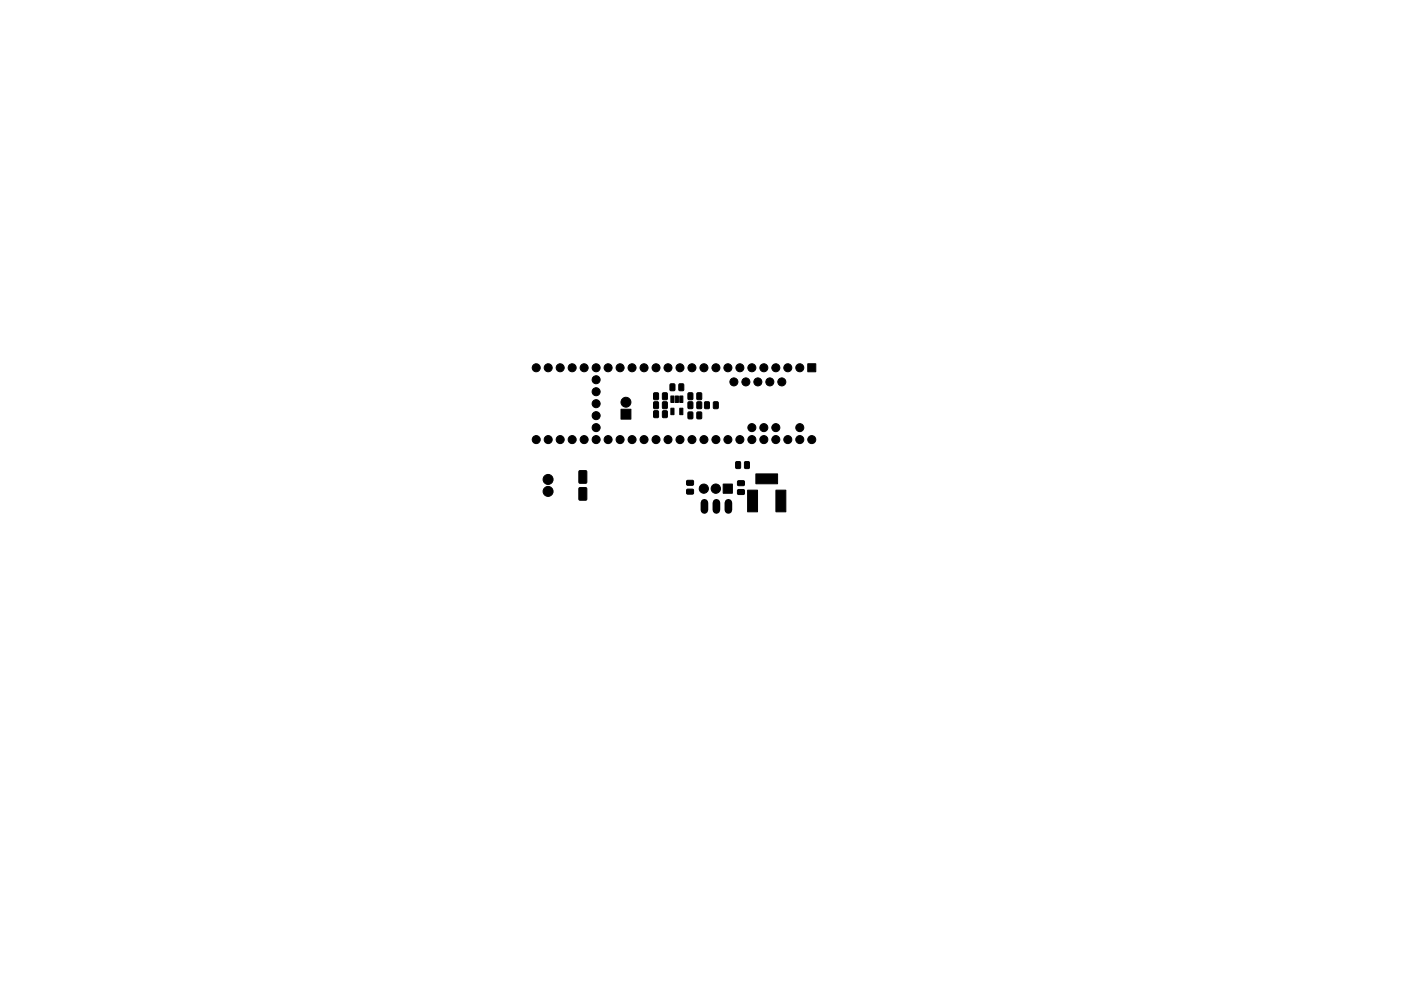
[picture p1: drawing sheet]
<svg xmlns="http://www.w3.org/2000/svg" width="297mm" height="210mm" viewBox="0 0 297 210" stroke-linecap="round" stroke-linejoin="round" font-family="sans-serif">
<g fill="#000" stroke="#000" stroke-width=".21">
<path d="M171.3 77.2h1.6v1.7h-1.6zM122.8 99.9l1.4-.1 .2 .2v2.3l-.1 .2h-1.3l-.2-.1zM131.7 86.8h2.1v2.1h-2.1zM138.6 85.3l.8-.1 .2 .1v1.2l-.1 .2-.9-.1zM138.6 83.4l.8-.1 .2 .1v1.2l-.1 .2-.9-.1zM138.6 87.2l.8-.1 .2 .1v1.2l-.1 .2-.9-.1zM140.5 85.3l.7-.1 .3 .1v1.2l-.1 .2-.9-.1zM140.5 83.4l.7-.1 .3 .1v1.2l-.1 .2-.9-.1zM140.5 87.2l.7-.1 .3 .1v1.2l-.1 .2-.9-.1zM142.3 86.6h.6v1.4l-.7-.1zM142.3 84h.6v1.4h-.7zM142.1 81.5l.7-.1 .3 .1v1.2l-.1 .2-.9-.1z"/>
<path d="M143.2 84h.6v1.4h-.6zM144.1 86.6h.7l-.1 1.4-.6-.1zM144.1 84h.7l-.1 1.4h-.6zM144 81.5l.7-.1 .2 .1 .1 1.2-.1 .2-.9-.1zM145.9 85.3l.8-.1 .2 .1v1.2l-.1 .2-.9-.1zM145.9 87.5l.8-.1 .2 .1v1.1l-.1 .2h-.9zM145.9 83.4l.8-.1 .2 .1v1.2l-.1 .2-.9-.1zM147.8 85.3l.7-.1 .3 .1v1.2l-.1 .2-.9-.1zM147.8 87.5l.7-.1 .3 .1v1.1l-.1 .2h-.9zM147.8 83.4l.7-.1 .3 .1v1.2l-.1 .2-.9-.1zM149.4 85.3l.8-.1 .2 .1v1.2l-.1 .2-.9-.1zM151.3 85.3l.7-.1 .3 .1v1.2l-.1 .2-.9-.1z"/>
<path d="M156 98l.8-.1 .2 .1v1.2l-.1 .2-.9-.1zM157.9 98l.7-.1 .3 .1v1.2l-.1 .2-.9-.1zM122.8 103.5l1.4-.1 .2 .2v2.3l-.1 .2h-1.3l-.2-.1zM145.6 102l1.3-.1 .1 1-.2 .1-1.1-.1-.1-.2zM145.6 103.9l1.3-.1 .1 .9-.2 .1h-1.1l-.1-.2zM153.3 102.7h2v1.9h-2zM156.4 102.1l1.3-.1 .1 .9-.2 .2-1.1-.1-.2-.2zM156.4 103.9h1.3l.1 .9-.2 .1h-1.1l-.2-.2zM158.5 104h2.1v4.6h-2.1zM160.3 100.6l4.5-.1 .1 2.1h-4.6zM164.5 104h2.1v4.6h-2.1z"/>
<circle cx="113.7" cy="78" r=".85"/>
<circle cx="116.2" cy="78" r=".85"/>
<circle cx="118.8" cy="78" r=".85"/>
<circle cx="121.3" cy="78" r=".85"/>
<circle cx="123.8" cy="78" r=".85"/>
<circle cx="126.4" cy="78" r=".85"/>
<circle cx="128.9" cy="78" r=".85"/>
<circle cx="131.5" cy="78" r=".85"/>
<circle cx="134" cy="78" r=".85"/>
<circle cx="136.5" cy="78" r=".85"/>
<circle cx="139.1" cy="78" r=".85"/>
<circle cx="141.6" cy="78" r=".85"/>
<circle cx="144.2" cy="78" r=".85"/>
<circle cx="146.7" cy="78" r=".85"/>
<circle cx="149.2" cy="78" r=".85"/>
<circle cx="151.8" cy="78" r=".85"/>
<circle cx="154.3" cy="78" r=".85"/>
<circle cx="156.9" cy="78" r=".85"/>
<circle cx="159.4" cy="78" r=".85"/>
<circle cx="161.9" cy="78" r=".85"/>
<circle cx="164.5" cy="78" r=".85"/>
<circle cx="167" cy="78" r=".85"/>
<circle cx="169.6" cy="78" r=".85"/>
<circle cx="113.7" cy="93.3" r=".85"/>
<circle cx="116.2" cy="93.3" r=".85"/>
<circle cx="118.8" cy="93.3" r=".85"/>
<circle cx="121.3" cy="93.3" r=".85"/>
<circle cx="123.8" cy="93.3" r=".85"/>
<circle cx="126.4" cy="93.3" r=".85"/>
<circle cx="126.4" cy="83.1" r=".85"/>
<circle cx="126.4" cy="90.7" r=".85"/>
<circle cx="126.4" cy="80.6" r=".85"/>
<circle cx="126.4" cy="88.2" r=".85"/>
<circle cx="126.4" cy="85.6" r=".85"/>
<circle cx="128.9" cy="93.3" r=".85"/>
<circle cx="131.5" cy="93.3" r=".85"/>
<circle cx="132.7" cy="85.3" r="1.05"/>
<circle cx="134" cy="93.3" r=".85"/>
<circle cx="136.5" cy="93.3" r=".85"/>
<circle cx="139.1" cy="93.3" r=".85"/>
<circle cx="141.6" cy="93.3" r=".85"/>
<circle cx="144.2" cy="93.3" r=".85"/>
<circle cx="146.7" cy="93.3" r=".85"/>
<circle cx="149.2" cy="93.3" r=".85"/>
<circle cx="151.8" cy="93.3" r=".85"/>
<circle cx="154.3" cy="93.3" r=".85"/>
<circle cx="155.6" cy="81" r=".85"/>
<circle cx="156.9" cy="93.3" r=".85"/>
<circle cx="158.1" cy="81" r=".85"/>
<circle cx="159.4" cy="90.7" r=".85"/>
<circle cx="159.4" cy="93.3" r=".85"/>
<circle cx="160.7" cy="81" r=".85"/>
<circle cx="161.9" cy="90.7" r=".85"/>
<circle cx="161.9" cy="93.3" r=".85"/>
<circle cx="163.2" cy="81" r=".85"/>
<circle cx="164.5" cy="90.7" r=".85"/>
<circle cx="164.5" cy="93.3" r=".85"/>
<circle cx="165.8" cy="81" r=".85"/>
<circle cx="167" cy="93.3" r=".85"/>
<circle cx="169.6" cy="90.7" r=".85"/>
<circle cx="169.6" cy="93.3" r=".85"/>
<circle cx="172.1" cy="93.3" r=".85"/>
<circle cx="116.2" cy="104.3" r="1.06"/>
<circle cx="116.2" cy="101.7" r="1.06"/>
<circle cx="149.2" cy="103.7" r=".98"/>
<circle cx="151.8" cy="103.7" r=".99"/>
</g>
<path d="M149.4 106.7v1.5M151.9 106.7v1.5M154.4 106.7v1.5" fill="none" stroke="#000" stroke-width="1.6"/>
</svg>
